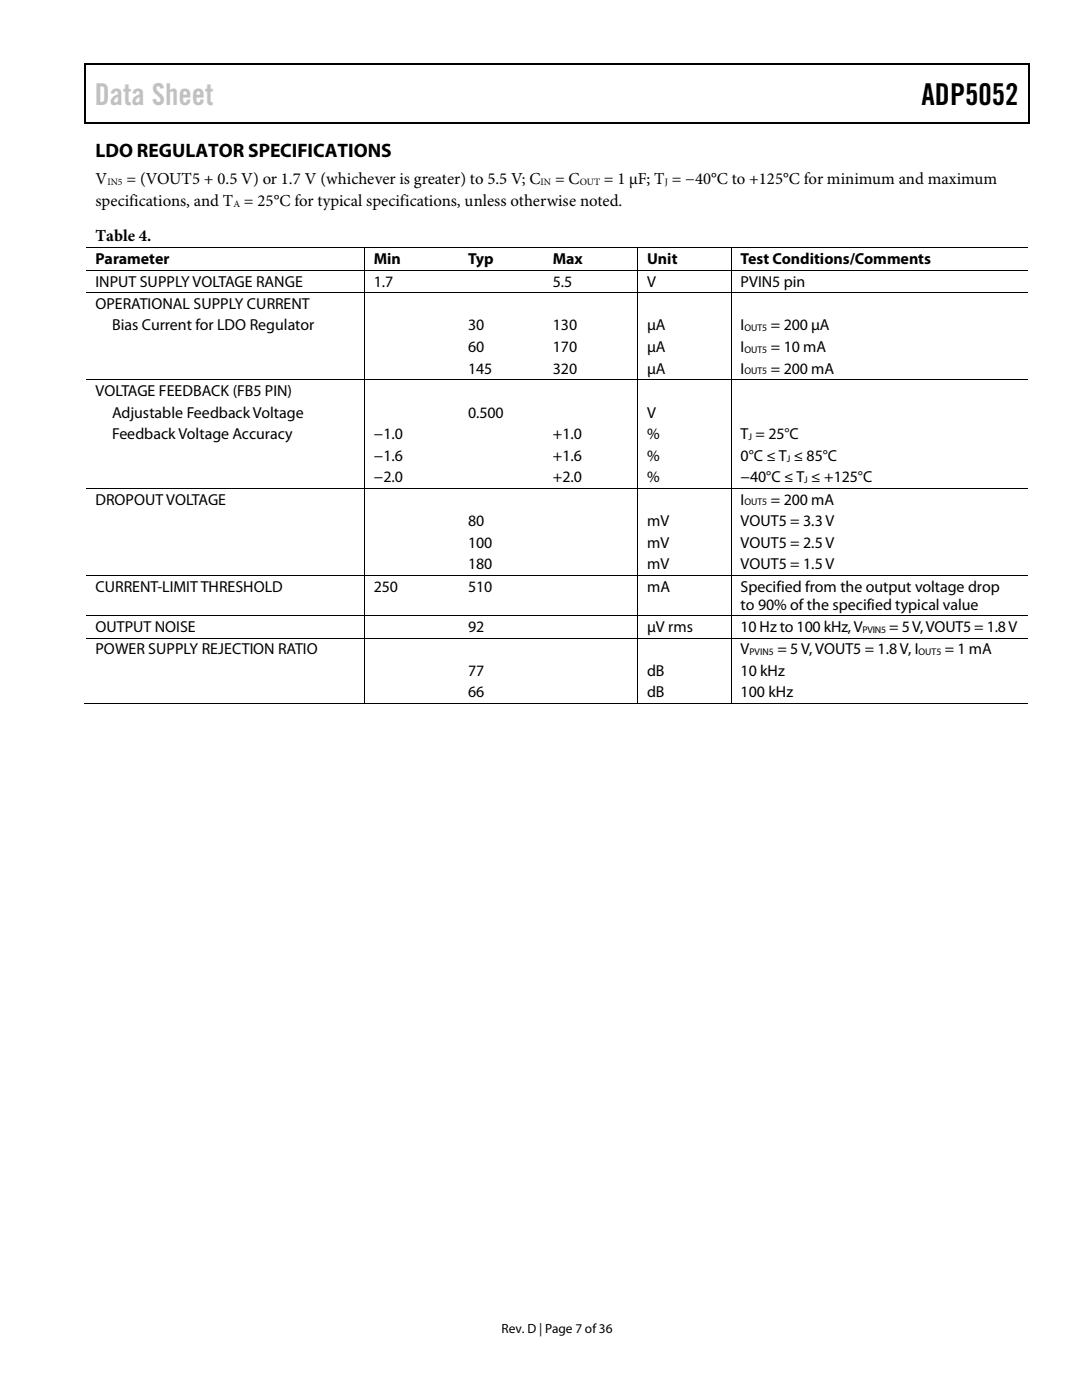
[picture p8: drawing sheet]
<svg xmlns="http://www.w3.org/2000/svg" width="216mm" height="279mm" viewBox="0 0 216 279" stroke-linecap="round" stroke-linejoin="round" font-family="sans-serif">
<defs><g id="words">
<text font-size="6" fill="#c1c1c1" x="18.9" y="20.9">Data Sheet</text>
<text font-size="6" x="183.9" y="20.9">ADP5052</text>
<text font-size="3.9" x="19" y="31.3">LDO REGULATOR SPECIFICATIONS</text>
<g font-size="3.3">
<text x="19" y="41.1">specifications, and T = 25°C for typical specifications, unless otherwise noted.</text>
<text x="19" y="36.8">V</text>
<text x="25.2" y="36.8">= (VOUT5 + 0.5 V) or 1.7 V (whichever is greater) to 5.5 V; C</text>
<text x="110.7" y="36.8">= C</text>
<text x="120.5" y="36.8">= 1 µF; T = −40°C to +125°C for minimum and maximum</text>
<text x="19" y="48.2">Table 4.</text>
</g>
<g font-size="3.2">
<text x="19" y="52.7">Parameter</text>
<text x="74.6" y="52.7">Min</text>
<text x="93.4" y="52.7">Typ</text>
<text x="110.3" y="52.7">Max</text>
<text x="129.1" y="52.7">Unit</text>
<text x="147.8" y="52.7">Test Conditions/Comments</text>
<text x="19" y="57.2">INPUT SUPPLY VOLTAGE RANGE</text>
<text x="74.6" y="57.2">1.7</text>
<text x="110.3" y="57.2">5.5</text>
<text x="129.1" y="57.2">V</text>
<text x="147.8" y="57.2">PVIN5 pin</text>
<text x="19" y="61.7">OPERATIONAL SUPPLY CURRENT</text>
<text x="22.4" y="66">Bias Current for LDO Regulator</text>
<text x="93.4" y="66">30</text>
<text x="110.3" y="66">130</text>
<text x="129.1" y="66">µA</text>
<text x="147.8" y="66">I</text>
<text x="153.8" y="66">= 200 µA</text>
<text x="93.4" y="70.3">60</text>
<text x="110.3" y="70.3">170</text>
<text x="129.1" y="70.3">µA</text>
<text x="147.8" y="70.3">I</text>
<text x="153.8" y="70.3">= 10 mA</text>
<text x="93.4" y="74.5">145</text>
<text x="110.3" y="74.5">320</text>
<text x="129.1" y="74.5">µA</text>
<text x="147.8" y="74.5">I</text>
<text x="153.8" y="74.5">= 200 mA</text>
<text x="19" y="79">VOLTAGE FEEDBACK (FB5 PIN)</text>
<text x="22.4" y="83.4">Adjustable Feedback Voltage</text>
<text x="93.4" y="83.4">0.500</text>
<text x="129.1" y="83.4">V</text>
<text x="22.4" y="87.6">Feedback Voltage Accuracy</text>
<text x="74.6" y="87.6">−1.0</text>
<text x="110.3" y="87.6">+1.0</text>
<text x="129.1" y="87.6">%</text>
<text x="147.8" y="87.6">T = 25°C</text>
<text x="74.6" y="91.9">−1.6</text>
<text x="110.3" y="91.9">+1.6</text>
<text x="129.1" y="91.9">%</text>
<text x="147.8" y="91.9">0°C ≤ T ≤ 85°C</text>
<text x="19" y="100.7">DROPOUT VOLTAGE</text>
<text x="74.6" y="96.2">−2.0</text>
<text x="110.3" y="96.2">+2.0</text>
<text x="129.1" y="96.2">%</text>
<text x="147.8" y="96.2">−40°C ≤ T ≤ +125°C</text>
<text x="147.8" y="100.7">I</text>
<text x="153.8" y="100.7">= 200 mA</text>
<text x="93.4" y="105">80</text>
<text x="129.1" y="105">mV</text>
<text x="147.8" y="105">VOUT5 = 3.3 V</text>
<text x="93.4" y="109.3">100</text>
<text x="93.4" y="113.6">180</text>
<text x="129.1" y="109.3">mV</text>
<text x="129.1" y="113.6">mV</text>
<text x="147.8" y="109.3">VOUT5 = 2.5 V</text>
<text x="147.8" y="113.6">VOUT5 = 1.5 V</text>
<text x="19" y="118.1">CURRENT-LIMIT THRESHOLD</text>
<text x="74.6" y="118.1">250</text>
<text x="93.4" y="118.1">510</text>
<text x="129.1" y="118.1">mA</text>
<text x="147.8" y="118.1">Specified from the output voltage drop</text>
<text x="147.8" y="121.7">to 90% of the specified typical value</text>
<text x="19" y="126.1">OUTPUT NOISE</text>
<text x="19" y="130.6">POWER SUPPLY REJECTION RATIO</text>
<text x="93.4" y="126.1">92</text>
<text x="129.1" y="126.1">µV rms</text>
<text x="147.8" y="126.1">10 Hz to 100 kHz, V</text>
<text x="147.8" y="130.6">V</text>
<text x="155.1" y="130.6">= 5V, VOUT5 = 1.8V, I</text>
<text x="177.4" y="126.1">= 5V, VOUT5 = 1.8V</text>
<text x="188.5" y="130.6">= 1 mA</text>
<text x="93.4" y="134.9">77</text>
<text x="129.1" y="134.9">dB</text>
<text x="147.8" y="134.9">10 kHz</text>
<text x="93.4" y="139.2">66</text>
<text x="129.1" y="139.2">dB</text>
<text x="147.8" y="139.2">100 kHz</text>
</g>
<text font-size="2.7" x="100.1" y="266">Rev. D | Page 7 of36</text>
<g font-size="1.9">
<text x="21.4" y="37">IN5</text>
<text x="46.6" y="41.2">A</text>
<text x="107.9" y="37">IN</text>
<text x="115.7" y="37">OUT</text>
<text x="132.6" y="37">J</text>
<text x="148.5" y="66.1">OUT5</text>
<text x="148.5" y="70.4">OUT5</text>
<text x="148.5" y="74.7">OUT5</text>
<text x="149.4" y="87.8">J</text>
<text x="157" y="92.1">J</text>
<text x="148.5" y="100.9">OUT5</text>
<text x="160.5" y="96.4">J</text>
<text x="149.6" y="130.8">PVIN5</text>
<text x="172.1" y="126.3">PVIN5</text>
<text x="183.3" y="130.8">OUT5</text>
</g>
</g></defs>
<g fill="#000">
<path d="M16.9 12.7h.2v1h-.2zM16.9 12.7h.2v.3h-.2zM82.5 12.7h.3v.3h-.3zM205.1 12.7h.3v1h-.3zM205.1 12.7h.3v.3h-.3zM16.9 24.4h.2v.2h-.2zM82.3 24.4h.2v.2h-.2zM205.1 24.4h.3v.2h-.3zM72.6 49.4h.2v.1h-.2zM72.6 53.9h.2v.2h-.2zM72.6 58.4h.2v.1h-.2zM91.5 49.4h.2v.1h-.2z"/>
<path d="M91.5 53.9h.2v.2h-.2zM91.5 58.4h.2v.1h-.2zM108.4 49.4h.2v.1h-.2zM108.4 53.9h.2v.2h-.2zM108.4 58.4h.2v.1h-.2zM127.1 49.4h.2v.1h-.2zM127.1 53.9h.2v.2h-.2zM127.1 58.4h.2v.1h-.2zM145.8 49.4h.2v.1h-.2zM145.8 53.9h.2v.2h-.2zM145.8 58.4h.2v.1h-.2zM72.6 75.7h.2v.2h-.2z"/>
<path d="M91.5 75.7h.2v.2h-.2zM108.4 75.7h.2v.2h-.2zM127.1 75.7h.2v.2h-.2zM145.8 75.7h.2v.2h-.2zM72.6 97.4h.2v.2h-.2zM91.5 97.4h.2v.2h-.2zM108.4 97.4h.2v.2h-.2zM127.1 97.4h.2v.2h-.2zM145.8 97.4h.2v.2h-.2zM72.6 114.8h.2v.1h-.2zM91.5 114.8h.2v.1h-.2zM108.4 114.8h.2v.1h-.2z"/>
<path d="M127.1 114.8h.2v.1h-.2zM145.8 114.8h.2v.1h-.2zM72.6 122.8h.2v.2h-.2zM72.6 127.3h.2v.2h-.2zM91.5 122.8h.2v.2h-.2zM91.5 127.3h.2v.2h-.2zM108.4 122.8h.2v.2h-.2zM108.4 127.3h.2v.2h-.2zM127.1 122.8h.2v.2h-.2zM127.1 127.3h.2v.2h-.2zM145.8 122.8h.2v.2h-.2zM145.8 127.3h.2v.2h-.2z"/>
<path d="M72.6 140.4h.2v.1h-.2zM91.2 140.4h.2v.1h-.2zM108.2 140.4h.1v.1h-.1zM127.1 140.4h.2v.1h-.2zM145.8 140.4h.2v.1h-.2z"/>
</g>
<path d="M17 13.7v10.7M17.1 12.8h65.4M82.8 12.8h122.3M205.2 13.7v10.7M17.1 24.5h188" fill="none" stroke="#000" stroke-width=".25"/>
<g fill="none" stroke="#000" stroke-width=".2">
<path d="M17.1 49.4h55.5M17.1 54h55.5M17.1 58.5h55.5M72.7 49.5v4.4M72.7 54.1v4.3M72.7 58.5v17.2M72.8 49.4h18.7M72.8 54h18.7M72.8 58.5h18.7M91.7 49.4h16.7M91.7 54h16.7M91.7 58.5h16.7"/>
<path d="M108.6 49.4h18.5M108.6 54h18.5M108.6 58.5h18.5M127.2 49.5v4.4M127.2 54.1v4.3M127.2 58.5v17.2M127.3 49.4h18.5M127.3 54h18.5M127.3 58.5h18.5M145.9 49.5v4.4M145.9 54.1v4.3M145.9 58.5v17.2"/>
<path d="M146 49.4h59.1M146 54h59.1M146 58.5h59.1M17.1 75.8h55.5M72.7 75.9v21.5M72.8 75.8h18.7M91.7 75.8h16.7M108.6 75.8h18.5M127.2 75.9v21.5M127.3 75.8h18.5M145.9 75.9v21.5M146 75.8h59.1"/>
<path d="M17.1 97.5h55.5M72.7 97.6v17.2M72.8 97.5h18.7M91.7 97.5h16.7M108.6 97.5h18.5M127.2 97.6v17.2M127.3 97.5h18.5M145.9 97.6v17.2M146 97.5h59.1M17.1 114.9h55.5M72.7 114.9v7.9M72.8 114.9h18.7"/>
<path d="M91.7 114.9h16.7M108.6 114.9h18.5M127.2 114.9v7.9M127.3 114.9h18.5M145.9 114.9v7.9M146 114.9h59.1M17.1 122.9h55.5M17.1 127.4h55.5M72.7 123v4.3M72.7 127.5v12.9M72.8 122.9h18.7M72.8 127.4h18.7"/>
<path d="M91.7 122.9h16.7M91.7 127.4h16.7M108.6 122.9h18.5M108.6 127.4h18.5M127.2 123v4.3M127.2 127.5v12.9M127.3 122.9h18.5M127.3 127.4h18.5M145.9 123v4.3M145.9 127.5v12.9M146 122.9h59.1M146 127.4h59.1"/>
<path d="M16.9 140.5h55.7M72.8 140.5h54.3M127.3 140.5h18.5M146 140.5h59.1"/>
</g>
<use href="#words"/>
</svg>
